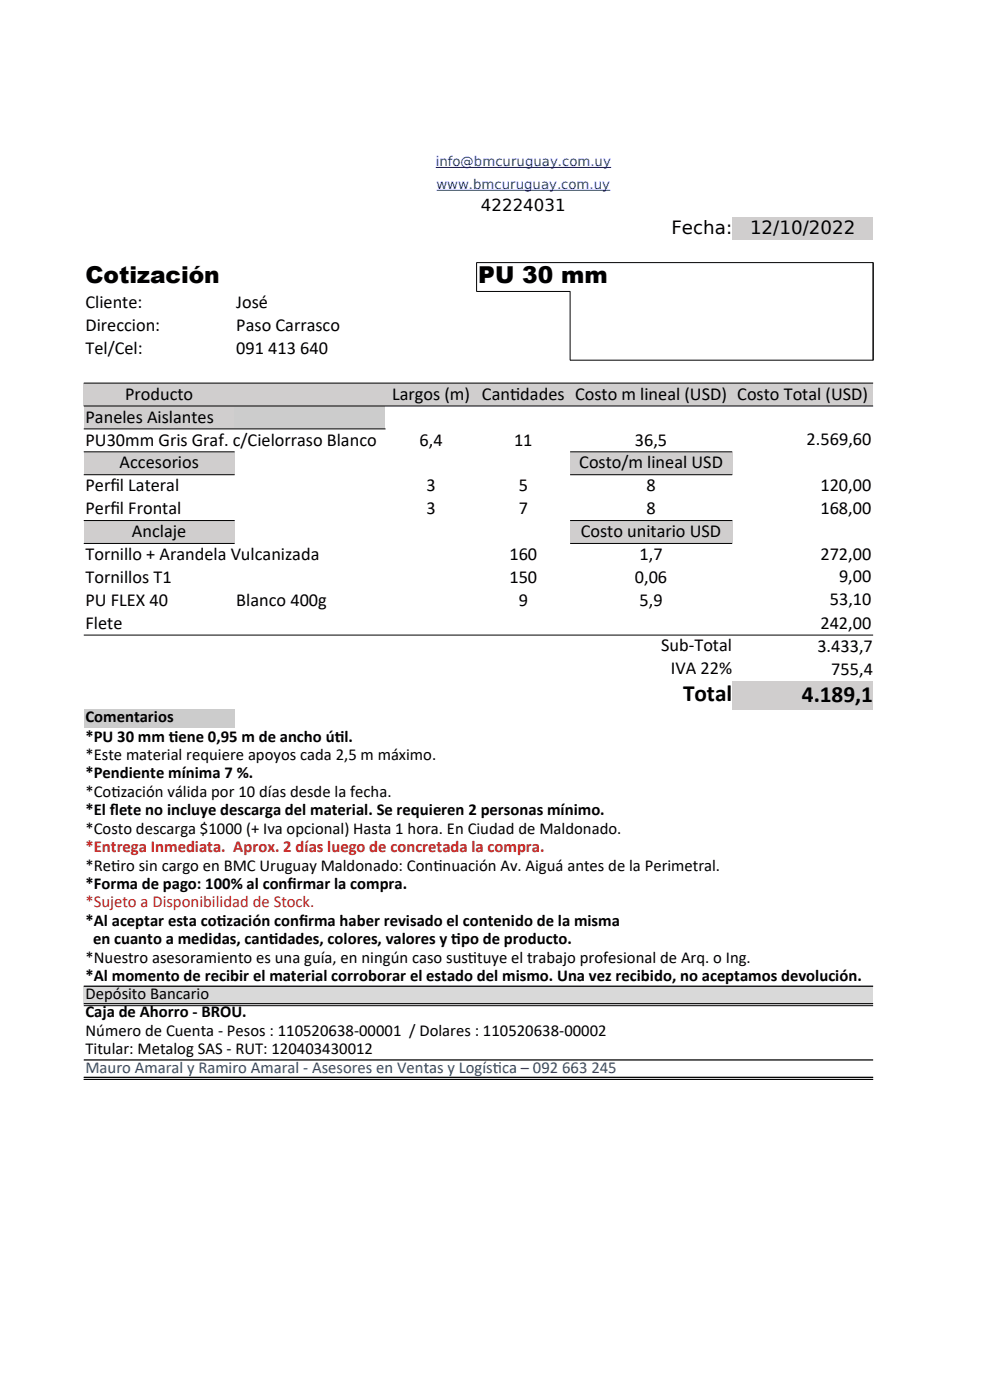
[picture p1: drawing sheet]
<svg xmlns="http://www.w3.org/2000/svg" width="210mm" height="297mm" viewBox="0 0 210 297" stroke-linecap="round" stroke-linejoin="round" font-family="sans-serif">
<defs><g id="words">
<g font-size="4.9">
<text x="18.1" y="60">Cotización</text>
<text x="101.5" y="60">PU 30 mm</text>
<text x="144.9" y="148.8">Total</text>
<text x="170.1" y="149">4.189,1</text>
</g>
<g font-size="3.9">
<text x="142.4" y="49.6">Fecha:</text>
<text x="159.1" y="49.6">12/10/2022</text>
<text x="18.1" y="65.4">Cliente:</text>
<text x="50.1" y="65.4">José</text>
<text x="18.1" y="70.2">Direccion:</text>
<text x="50.1" y="70.2">Paso Carrasco</text>
<text x="18.1" y="75.1">Tel/Cel:</text>
<text x="50.1" y="75.1">091 413 640</text>
<text x="18.1" y="89.7">Paneles Aislantes</text>
<text x="26.5" y="84.8">Producto</text>
<text x="83.2" y="84.8">Largos (m) Cant</text>
<text x="108.2" y="84.8">idades Costo m lineal (USD) Costo Total (USD)</text>
<text x="18.1" y="94.5">PU30mm Gris Graf. c/Cielorraso Blanco</text>
<text x="89" y="94.5">6,4</text>
<text x="109" y="94.5">11</text>
<text x="134.7" y="94.5">36,5</text>
<text x="171.1" y="94.4">2.569,60</text>
<text x="25.4" y="99.4">Accesorios</text>
<text x="122.9" y="99.4">Costo/m lineal USD</text>
<text x="18.1" y="104.3">Perf</text>
<text x="23.4" y="104.3">il Lateral</text>
<text x="90.5" y="104.3">3</text>
<text x="110" y="104.3">5</text>
<text x="137.2" y="104.3">8</text>
<text x="174" y="104.3">120,00</text>
<text x="18.1" y="109.1">Perf</text>
<text x="23.4" y="109.1">il Frontal</text>
<text x="28" y="114">Anclaje</text>
<text x="90.5" y="109.1">3</text>
<text x="110" y="109.1">7</text>
<text x="123.2" y="114">Costo unitario USD</text>
<text x="137.2" y="109.1">8</text>
<text x="174" y="109.1">168,00</text>
<text x="18.1" y="118.8">Tornillo + Arandela Vulcanizada</text>
<text x="108.1" y="118.8">160</text>
<text x="135.7" y="118.8">1,7</text>
<text x="174" y="118.7">272,00</text>
<text x="18.1" y="123.7">Tornillos T1</text>
<text x="108.1" y="123.7">150</text>
<text x="134.7" y="123.7">0,06</text>
<text x="178" y="123.5">9,00</text>
<text x="18.1" y="128.6">PU FLEX 40</text>
<text x="50.1" y="128.6">Blanco 400g</text>
<text x="110" y="128.6">9</text>
<text x="135.7" y="128.6">5,9</text>
<text x="176" y="128.4">53,10</text>
<text x="18.1" y="133.4">Flete</text>
<text x="174" y="133.4">242,00</text>
<text x="140.2" y="138.2">Sub-Total</text>
<text x="142.3" y="143">IVA 22%</text>
<text x="173.4" y="138.3">3.433,7</text>
<text x="176.4" y="143.1">755,4</text>
</g>
<g font-size="3.5">
<text x="102" y="44.8">42224031</text>
<text x="18.1" y="153.3">Comentarios</text>
<text x="18.1" y="157.3">*PU 30 mm t</text>
<text x="18.1" y="161.3">*Este material requiere apoyos cada 2,5 m máximo.</text>
<text x="35.8" y="157.3">iene 0,95 m de ancho út</text>
<text x="71" y="157.3">il.</text>
<text x="18.1" y="165.1">*Pendiente mínima 7 %.</text>
<text x="18.1" y="169.1">*Cot</text>
<text x="18.1" y="173">*El f</text>
<text x="23.3" y="173">lete no incluye descarga del material. Se requieren 2 personas mínimo.</text>
<text x="23.6" y="169.1">ización válida por 10 días desde la fecha.</text>
<text x="18.1" y="176.9">*Costo descarga $1000 (+ Iva opcional) Hasta 1 hora. En Ciudad de Maldonado.</text>
<text x="18.1" y="184.7">*Ret</text>
<text x="23.6" y="184.7">iro sin cargo en BMC Uruguay Maldonado: Cont</text>
<text x="91.9" y="184.7">inuación Av. Aiguá antes de la Perimetral.</text>
<text x="18.1" y="188.6">*Forma de pago: 100% al conf</text>
<text x="61" y="188.6">irmar la compra.</text>
<text x="18.1" y="196.4">*Al aceptar esta cot</text>
<text x="46" y="196.4">ización conf</text>
<text x="63.4" y="196.4">irma haber revisado el contenido de la misma</text>
<text x="19.7" y="200.3">en cuanto a medidas, cant</text>
<text x="57" y="200.3">idades, colores, valores y t</text>
<text x="95.7" y="200.3">ipo de producto.</text>
<text x="18.1" y="204.3">*Nuestro asesoramiento es una guía, en ningún caso sust</text>
<text x="18.1" y="208.2">*Al momento de recibir el material corroborar el estado del mismo. Una vez recibido, no aceptamos devolución.</text>
<text x="99.3" y="204.3">ituye el trabajo profesional de Arq. o Ing.</text>
<text x="18.1" y="211.9">Depósito Bancario</text>
<text x="18.1" y="215.8">Caja de Ahorro - BROU.</text>
<text x="18.1" y="219.8">Número de Cuenta - Pesos : 110520638-00001 / Dolares : 110520638-00002</text>
<text x="18.1" y="223.6">Titular: Metalog SAS - RUT: 120403430012</text>
</g>
<g font-size="3.5" fill="#c9211e">
<text x="18.1" y="180.8">*Entrega Inmediata. Aprox. 2 días luego de concretada la compra.</text>
<text x="18.1" y="192.5">*Sujeto a Disponibilidad de Stock.</text>
</g>
<g font-size="3.5" fill="#1f4e78">
<text x="18.1" y="227.5">Mauro Amaral y Ramiro Amaral - Asesores en Ventas y Logíst</text>
<text x="104.5" y="227.5">ica – 092 663 245</text>
</g>
<g font-size="2.8" fill="#00f">
<text x="92.4" y="35.2">info@bmcuruguay.com.uy</text>
<text x="92.6" y="40.1">www.bmcuruguay.com.uy</text>
</g>
</g></defs>
<g fill="#d0cece">
<path d="M155.3 46h29.9v4.8h-29.9z" fill-rule="evenodd"/>
<path d="M17.8 81.2h167.4v4.9h-167.4z" fill-rule="evenodd"/>
<path d="M17.8 86.1h32v4.9h-32z" fill-rule="evenodd"/>
</g>
<path d="M49.8 86.1h32v4.9h-32z" fill-rule="evenodd" fill="#ccc"/>
<g fill="#d0cece">
<path d="M17.8 95.8h32v4.9h-32z" fill-rule="evenodd"/>
<path d="M120.9 95.8h34.4v4.9h-34.4z" fill-rule="evenodd"/>
<path d="M17.8 110.4h32v4.9h-32z" fill-rule="evenodd"/>
<path d="M120.9 110.4h34.4v4.9h-34.4z" fill-rule="evenodd"/>
<path d="M155.3 144.4h29.9v6.2h-29.9z" fill-rule="evenodd"/>
</g>
<path d="M17.8 150.5h32v4h-32z" fill-rule="evenodd" fill="#ccc"/>
<path d="M17.8 209.2h167.4v3.9h-167.4z" fill-rule="evenodd" fill="#d9d9d9"/>
<g fill="none" stroke="#000" stroke-width=".21">
<path d="M120.9 61.8v14.6h64.3v-20.7h-84.1v6.2l19.9-.1M17.8 81.3h167.4M17.8 86.1h167.4M17.8 91h64M17.8 95.9h32M120.9 95.9h34.4M17.8 100.7h32M17.8 110.4h32M17.8 115.3h32M120.9 100.7h34.4M120.9 110.4h34.4M120.9 115.3h34.4"/>
<path d="M17.8 134.7h167.4M17.8 212.9h167.4M17.8 213.4h167.4M17.8 228.6h167.4M17.8 229h167.4"/>
</g>
<path d="M17.8 209.2h167.4M17.8 224.9h167.4" fill="none" stroke="#000" stroke-width=".26"/>
<path d="M92.4 35.5h37.3M92.6 40.4h36.9" fill="none" stroke="#00f" stroke-width=".21"/>
<use href="#words"/>
</svg>
